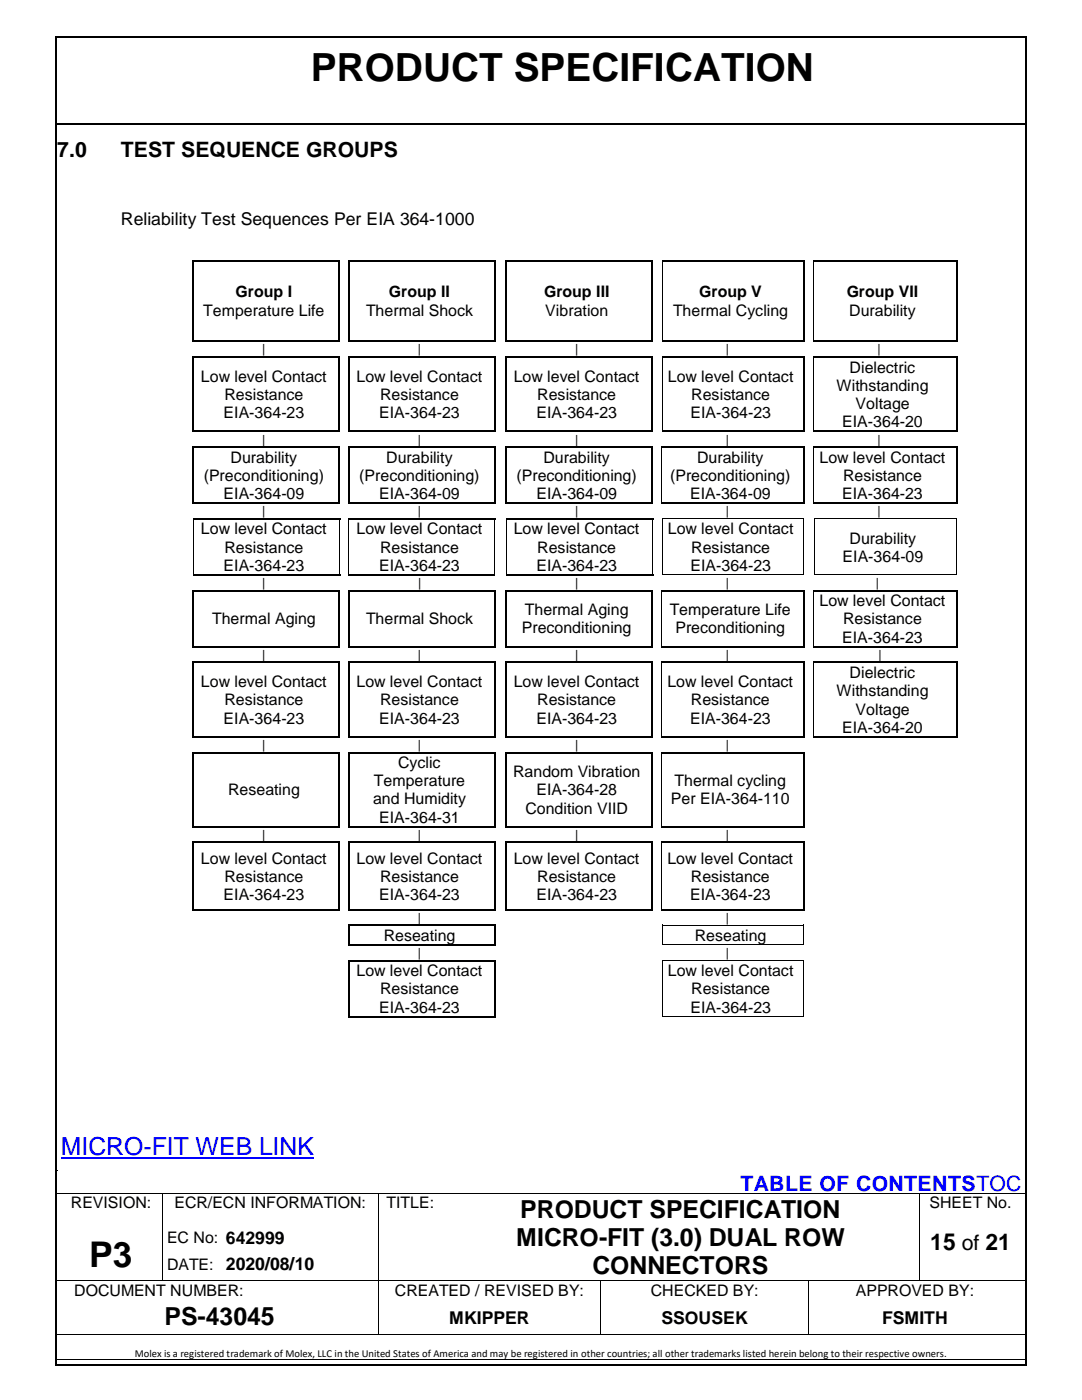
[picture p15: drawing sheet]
<svg xmlns="http://www.w3.org/2000/svg" width="216mm" height="279mm" viewBox="0 0 216 279" stroke-linecap="round" stroke-linejoin="round" font-family="sans-serif">
<defs><g id="words">
<text font-size="7.7" x="62" y="16.1">PRODUCT SPECIFICATION</text>
<text font-size="7.1" x="17.8" y="252.8">P3</text>
<text font-size="5" fill="#00f" x="12.1" y="230.4">MICRO-FIT WEB LINK</text>
<g font-size="5">
<text x="103.8" y="243">PRODUCT SPECIFICATION</text>
<text x="103" y="248.7">MICRO-FIT (3.0) DUAL ROW</text>
<text x="118.2" y="254.3">CONNECTORS</text>
<text x="32.8" y="264.4">PS-43045</text>
</g>
<text font-size="4.6" x="185.6" y="249.4">15 of 21</text>
<g font-size="4.2">
<text x="11.4" y="31.2">7.0</text>
<text x="24.1" y="31.2">TEST SEQUENCE GROUPS</text>
</g>
<text font-size="4.2" fill="#00f" x="147.7" y="237.7">TABLE OF CONTENTSTOC</text>
<g font-size="3.5">
<text x="24.1" y="44.9">Reliability Test Sequences Per EIA 364-1000</text>
<text x="89.6" y="264.2">MKIPPER</text>
<text x="132" y="264.2">SSOUSEK</text>
<text x="176" y="264.2">FSMITH</text>
</g>
<g font-size="3.2">
<text x="47" y="59.3">Group I</text>
<text x="77.6" y="59.3">Group II</text>
<text x="108.6" y="59.3">Group III</text>
<text x="139.5" y="59.3">Group V</text>
<text x="168.9" y="59.3">Group VII</text>
<text x="40.6" y="63">Temperature Life</text>
<text x="73" y="63">Thermal Shock</text>
<text x="108.8" y="63">Vibration</text>
<text x="134.3" y="63">Thermal Cycling</text>
<text x="169.5" y="63">Durability</text>
<text x="40.1" y="76.2">Low level Contact</text>
<text x="71.1" y="76.2">Low level Contact</text>
<text x="102.5" y="76.2">Low level Contact</text>
<text x="133.2" y="76.2">Low level Contact</text>
<text x="166.9" y="78">Withstanding</text>
<text x="169.5" y="74.3">Dielectric</text>
<text x="44.6" y="83.4">EIA-364-23</text>
<text x="44.8" y="79.8">Resistance</text>
<text x="75.7" y="83.4">EIA-364-23</text>
<text x="75.8" y="79.8">Resistance</text>
<text x="107" y="83.4">EIA-364-23</text>
<text x="107.2" y="79.8">Resistance</text>
<text x="137.8" y="83.4">EIA-364-23</text>
<text x="137.9" y="79.8">Resistance</text>
<text x="170.7" y="81.6">Voltage</text>
<text x="168.1" y="85.3">EIA-364-20</text>
<text x="40.6" y="96">(Preconditioning)</text>
<text x="46" y="92.3">Durability</text>
<text x="71.7" y="96">(Preconditioning)</text>
<text x="77.1" y="92.3">Durability</text>
<text x="103.1" y="96">(Preconditioning)</text>
<text x="108.4" y="92.3">Durability</text>
<text x="133.7" y="96">(Preconditioning)</text>
<text x="139.1" y="92.3">Durability</text>
<text x="163.5" y="92.3">Low level Contact</text>
<text x="168.2" y="96">Resistance</text>
<text x="44.6" y="99.6">EIA-364-09</text>
<text x="75.7" y="99.6">EIA-364-09</text>
<text x="107" y="99.6">EIA-364-09</text>
<text x="137.7" y="99.6">EIA-364-09</text>
<text x="168.1" y="99.6">EIA-364-23</text>
<text x="40.1" y="106.7">Low level Contact</text>
<text x="71.1" y="106.7">Low level Contact</text>
<text x="102.5" y="106.7">Low level Contact</text>
<text x="133.2" y="106.7">Low level Contact</text>
<text x="44.6" y="113.9">EIA-364-23</text>
<text x="44.8" y="110.3">Resistance</text>
<text x="75.7" y="113.9">EIA-364-23</text>
<text x="75.8" y="110.3">Resistance</text>
<text x="107" y="113.9">EIA-364-23</text>
<text x="107.2" y="110.3">Resistance</text>
<text x="137.8" y="113.9">EIA-364-23</text>
<text x="137.9" y="110.3">Resistance</text>
<text x="168.1" y="112.1">EIA-364-09</text>
<text x="169.5" y="108.5">Durability</text>
<text x="42.3" y="124.6">Thermal Aging</text>
<text x="73" y="124.6">Thermal Shock</text>
<text x="104.8" y="122.8">Thermal Aging</text>
<text x="133.6" y="122.8">Temperature Life</text>
<text x="163.5" y="121">Low level Contact</text>
<text x="168.2" y="124.6">Resistance</text>
<text x="104.1" y="126.4">Preconditioning</text>
<text x="134.8" y="126.4">Preconditioning</text>
<text x="168.1" y="128.2">EIA-364-23</text>
<text x="40.1" y="137.1">Low level Contact</text>
<text x="71.1" y="137.1">Low level Contact</text>
<text x="102.5" y="137.1">Low level Contact</text>
<text x="133.2" y="137.1">Low level Contact</text>
<text x="169.5" y="135.3">Dielectric</text>
<text x="44.8" y="140.8">Resistance</text>
<text x="75.8" y="140.8">Resistance</text>
<text x="107.2" y="140.8">Resistance</text>
<text x="137.9" y="140.8">Resistance</text>
<text x="166.9" y="138.9">Withstanding</text>
<text x="170.7" y="142.6">Voltage</text>
<text x="44.6" y="144.4">EIA-364-23</text>
<text x="75.7" y="144.4">EIA-364-23</text>
<text x="107" y="144.4">EIA-364-23</text>
<text x="137.7" y="144.4">EIA-364-23</text>
<text x="168.1" y="146.2">EIA-364-20</text>
<text x="79.4" y="153.3">Cyclic</text>
<text x="102.4" y="155.1">Random Vibration</text>
<text x="45.5" y="158.7">Reseating</text>
<text x="74.4" y="160.6">and Humidity</text>
<text x="74.6" y="156.9">Temperature</text>
<text x="107" y="158.7">EIA-364-28</text>
<text x="133.9" y="160.6">Per EIA-364-110</text>
<text x="134.6" y="156.9">Thermal cycling</text>
<text x="75.7" y="164.2">EIA-364-31</text>
<text x="104.8" y="162.4">Condition VIID</text>
<text x="40.1" y="172.4">Low level Contact</text>
<text x="71.1" y="172.4">Low level Contact</text>
<text x="102.5" y="172.4">Low level Contact</text>
<text x="133.2" y="172.4">Low level Contact</text>
<text x="44.6" y="179.6">EIA-364-23</text>
<text x="44.8" y="176">Resistance</text>
<text x="75.7" y="179.6">EIA-364-23</text>
<text x="75.8" y="176">Resistance</text>
<text x="107" y="179.6">EIA-364-23</text>
<text x="107.2" y="176">Resistance</text>
<text x="137.7" y="179.6">EIA-364-23</text>
<text x="137.9" y="176">Resistance</text>
<text x="76.6" y="187.8">Reseating</text>
<text x="138.6" y="187.8">Reseating</text>
<text x="71.1" y="194.8">Low level Contact</text>
<text x="133.2" y="194.8">Low level Contact</text>
<text x="75.7" y="202.1">EIA-364-23</text>
<text x="75.8" y="198.4">Resistance</text>
<text x="137.8" y="202.1">EIA-364-23</text>
<text x="137.9" y="198.4">Resistance</text>
<text x="14.1" y="241.2">REVISION:</text>
<text x="34.8" y="241.2">ECR/ECN INFORMATION:</text>
<text x="77.1" y="241.2">TITLE:</text>
<text x="185.5" y="241.2">SHEET No.</text>
<text x="33.3" y="248.1">EC No: 642999</text>
<text x="33.3" y="253.4">DATE: 2020/08/10</text>
<text x="14.8" y="258.6">DOCUMENT NUMBER:</text>
<text x="78.8" y="258.6">CREATED / REVISED BY:</text>
<text x="129.9" y="258.6">CHECKED BY:</text>
<text x="170.8" y="258.6">APPROVED BY:</text>
</g>
<g font-size="2.5">
<text x="52.3" y="70.5">|</text>
<text x="83.4" y="70.5">|</text>
<text x="114.7" y="70.5">|</text>
<text x="144.8" y="70.5">|</text>
<text x="175.1" y="70.5">|</text>
<text x="52.3" y="88.5">|</text>
<text x="83.4" y="88.5">|</text>
<text x="114.7" y="88.5">|</text>
<text x="144.8" y="88.5">|</text>
<text x="175.1" y="88.5">|</text>
<text x="52.3" y="102.8">|</text>
<text x="83.4" y="102.8">|</text>
<text x="114.7" y="102.8">|</text>
<text x="144.8" y="102.8">|</text>
<text x="175.1" y="102.8">|</text>
<text x="52.3" y="117.2">|</text>
<text x="83.4" y="117.2">|</text>
<text x="114.7" y="117.2">|</text>
<text x="144.8" y="117.2">|</text>
<text x="174.8" y="117.2">|</text>
<text x="52.3" y="131.5">|</text>
<text x="83.4" y="131.5">|</text>
<text x="114.7" y="131.5">|</text>
<text x="144.8" y="131.5">|</text>
<text x="175.3" y="131.5">|</text>
<text x="52.3" y="149.5">|</text>
<text x="83.4" y="149.5">|</text>
<text x="114.7" y="149.5">|</text>
<text x="144.8" y="149.5">|</text>
<text x="52.3" y="167.5">|</text>
<text x="83.4" y="167.5">|</text>
<text x="114.7" y="167.5">|</text>
<text x="144.8" y="167.5">|</text>
<text x="83.4" y="184">|</text>
<text x="144.8" y="184">|</text>
<text x="83.4" y="191">|</text>
<text x="144.8" y="191">|</text>
</g>
<text font-size="2.1" x="26.9" y="270.8">Molex is a registered trademark of Molex, LLC in the United States of America and may be registered in other countries; all other trademarks listed herein belong to their respective owners.</text>
</g></defs>
<g fill="#000">
<path d="M11.1 7.3h.3v.3h-.3z" fill-rule="evenodd"/>
<path d="M11.1 7.3h.3v.3h-.3z" fill-rule="evenodd"/>
<path d="M204.5 7.3h.3v.3h-.3z" fill-rule="evenodd"/>
<path d="M204.5 7.3h.3v.3h-.3z" fill-rule="evenodd"/>
<path d="M11.4 24.6h.4v.3h-.4z" fill-rule="evenodd"/>
<path d="M11.4 24.6h.4v.3h-.4z" fill-rule="evenodd"/>
<path d="M203 24.6h.3v.3h-.3z" fill-rule="evenodd"/>
<path d="M203 24.6h.3v.3h-.3z" fill-rule="evenodd"/>
<path d="M38.4 51.9h.3v.2h-.3z" fill-rule="evenodd"/>
<path d="M38.4 51.9h.3v.2h-.3z" fill-rule="evenodd"/>
<path d="M67.6 51.9h.3v.2h-.3z" fill-rule="evenodd"/>
<path d="M67.6 51.9h.3v.2h-.3z" fill-rule="evenodd"/>
<path d="M69.5 51.9h.2v.2h-.2z" fill-rule="evenodd"/>
<path d="M69.5 51.9h.2v.2h-.2z" fill-rule="evenodd"/>
<path d="M98.6 51.9h.3v.2h-.3z" fill-rule="evenodd"/>
<path d="M98.6 51.9h.3v.2h-.3z" fill-rule="evenodd"/>
<path d="M100.9 51.9h.2v.2h-.2z" fill-rule="evenodd"/>
<path d="M100.9 51.9h.2v.2h-.2z" fill-rule="evenodd"/>
<path d="M130 51.9h.3v.2h-.3z" fill-rule="evenodd"/>
<path d="M130 51.9h.3v.2h-.3z" fill-rule="evenodd"/>
<path d="M160.2 51.9h.3v.2h-.3z" fill-rule="evenodd"/>
<path d="M160.2 51.9h.3v.2h-.3z" fill-rule="evenodd"/>
<path d="M190.7 51.9h.3v.2h-.3z" fill-rule="evenodd"/>
<path d="M190.7 51.9h.3v.2h-.3z" fill-rule="evenodd"/>
<path d="M38.4 68h.3v.2h-.3z" fill-rule="evenodd"/>
<path d="M38.4 68h.3v.2h-.3z" fill-rule="evenodd"/>
<path d="M38.4 71.1h.3v.3h-.3z" fill-rule="evenodd"/>
<path d="M38.4 71.1h.3v.3h-.3z" fill-rule="evenodd"/>
<path d="M38.7 68h.3v.2h-.3z" fill-rule="evenodd"/>
<path d="M38.7 71.1h.3v.3h-.3z" fill-rule="evenodd"/>
<path d="M67.6 68h.3v.2h-.3z" fill-rule="evenodd"/>
<path d="M67.6 68h.3v.2h-.3z" fill-rule="evenodd"/>
<path d="M67.6 71.1h.3v.3h-.3z" fill-rule="evenodd"/>
<path d="M67.6 71.1h.3v.3h-.3z" fill-rule="evenodd"/>
<path d="M69.5 68h.2v.2h-.2z" fill-rule="evenodd"/>
<path d="M69.5 68h.2v.2h-.2z" fill-rule="evenodd"/>
<path d="M69.5 71.1h.2v.3h-.2z" fill-rule="evenodd"/>
<path d="M69.5 71.1h.2v.3h-.2z" fill-rule="evenodd"/>
<path d="M69.7 68h.3v.2h-.3z" fill-rule="evenodd"/>
<path d="M69.7 71.1h.3v.3h-.3z" fill-rule="evenodd"/>
<path d="M98.6 68h.3v.2h-.3z" fill-rule="evenodd"/>
<path d="M98.6 68h.3v.2h-.3z" fill-rule="evenodd"/>
<path d="M98.6 71.1h.3v.3h-.3z" fill-rule="evenodd"/>
<path d="M98.6 71.1h.3v.3h-.3z" fill-rule="evenodd"/>
<path d="M100.9 68h.2v.2h-.2z" fill-rule="evenodd"/>
<path d="M100.9 68h.2v.2h-.2z" fill-rule="evenodd"/>
<path d="M100.9 71.1h.2v.3h-.2z" fill-rule="evenodd"/>
<path d="M100.9 71.1h.2v.3h-.2z" fill-rule="evenodd"/>
<path d="M101.1 68h.3v.2h-.3z" fill-rule="evenodd"/>
<path d="M101.1 71.1h.3v.3h-.3z" fill-rule="evenodd"/>
<path d="M130 68h.3v.2h-.3z" fill-rule="evenodd"/>
<path d="M130 68h.3v.2h-.3z" fill-rule="evenodd"/>
<path d="M130 71.1h.3v.3h-.3z" fill-rule="evenodd"/>
<path d="M130 71.1h.3v.3h-.3z" fill-rule="evenodd"/>
<path d="M160.2 68h.3v.2h-.3z" fill-rule="evenodd"/>
<path d="M160.2 68h.3v.2h-.3z" fill-rule="evenodd"/>
<path d="M160.2 71.1h.3v.3h-.3z" fill-rule="evenodd"/>
<path d="M160.2 71.1h.3v.3h-.3z" fill-rule="evenodd"/>
<path d="M190.7 68h.3v.2h-.3z" fill-rule="evenodd"/>
<path d="M190.7 68h.3v.2h-.3z" fill-rule="evenodd"/>
<path d="M190.7 71.1h.3v.3h-.3z" fill-rule="evenodd"/>
<path d="M190.7 71.1h.3v.3h-.3z" fill-rule="evenodd"/>
<path d="M38.4 86h.3v.2h-.3z" fill-rule="evenodd"/>
<path d="M38.4 86h.3v.2h-.3z" fill-rule="evenodd"/>
<path d="M38.4 89.1h.3v.2h-.3z" fill-rule="evenodd"/>
<path d="M38.4 89.1h.3v.2h-.3z" fill-rule="evenodd"/>
<path d="M38.7 86h.3v.2h-.3z" fill-rule="evenodd"/>
<path d="M38.7 89.1h.3v.2h-.3z" fill-rule="evenodd"/>
<path d="M67.6 86h.3v.2h-.3z" fill-rule="evenodd"/>
<path d="M67.6 86h.3v.2h-.3z" fill-rule="evenodd"/>
<path d="M67.6 89.1h.3v.2h-.3z" fill-rule="evenodd"/>
<path d="M67.6 89.1h.3v.2h-.3z" fill-rule="evenodd"/>
<path d="M69.5 86h.2v.2h-.2z" fill-rule="evenodd"/>
<path d="M69.5 86h.2v.2h-.2z" fill-rule="evenodd"/>
<path d="M69.5 89.1h.2v.2h-.2z" fill-rule="evenodd"/>
<path d="M69.5 89.1h.2v.2h-.2z" fill-rule="evenodd"/>
<path d="M69.7 86h.3v.2h-.3z" fill-rule="evenodd"/>
<path d="M69.7 89.1h.3v.2h-.3z" fill-rule="evenodd"/>
<path d="M98.6 86h.3v.2h-.3z" fill-rule="evenodd"/>
<path d="M98.6 86h.3v.2h-.3z" fill-rule="evenodd"/>
<path d="M98.6 89.1h.3v.2h-.3z" fill-rule="evenodd"/>
<path d="M98.6 89.1h.3v.2h-.3z" fill-rule="evenodd"/>
<path d="M100.9 86h.2v.2h-.2z" fill-rule="evenodd"/>
<path d="M100.9 86h.2v.2h-.2z" fill-rule="evenodd"/>
<path d="M100.9 89.1h.2v.2h-.2z" fill-rule="evenodd"/>
<path d="M100.9 89.1h.2v.2h-.2z" fill-rule="evenodd"/>
<path d="M101.1 86h.3v.2h-.3z" fill-rule="evenodd"/>
<path d="M101.1 89.1h.3v.2h-.3z" fill-rule="evenodd"/>
<path d="M130 86h.3v.2h-.3z" fill-rule="evenodd"/>
<path d="M130 86h.3v.2h-.3z" fill-rule="evenodd"/>
<path d="M130 89.1h.3v.2h-.3z" fill-rule="evenodd"/>
<path d="M130 89.1h.3v.2h-.3z" fill-rule="evenodd"/>
<path d="M160.2 86h.3v.2h-.3z" fill-rule="evenodd"/>
<path d="M160.2 86h.3v.2h-.3z" fill-rule="evenodd"/>
<path d="M160.2 89.1h.3v.2h-.3z" fill-rule="evenodd"/>
<path d="M160.2 89.1h.3v.2h-.3z" fill-rule="evenodd"/>
<path d="M190.7 86h.3v.2h-.3z" fill-rule="evenodd"/>
<path d="M190.7 86h.3v.2h-.3z" fill-rule="evenodd"/>
<path d="M190.7 89.1h.3v.2h-.3z" fill-rule="evenodd"/>
<path d="M190.7 89.1h.3v.2h-.3z" fill-rule="evenodd"/>
<path d="M38.4 100.3h.3v.3h-.3z" fill-rule="evenodd"/>
<path d="M38.4 100.3h.3v.3h-.3z" fill-rule="evenodd"/>
<path d="M38.4 117.7h.3v.3h-.3z" fill-rule="evenodd"/>
<path d="M38.4 117.7h.3v.3h-.3z" fill-rule="evenodd"/>
<path d="M38.5 103.4h.2v.2h-.2z" fill-rule="evenodd"/>
<path d="M38.5 114.6h.2v.3h-.2z" fill-rule="evenodd"/>
<path d="M38.7 103.4h.2v.2h-.2z" fill-rule="evenodd"/>
<path d="M38.7 114.6h.2v.3h-.2z" fill-rule="evenodd"/>
<path d="M38.7 100.3h.3v.3h-.3z" fill-rule="evenodd"/>
<path d="M38.7 117.7h.3v.3h-.3z" fill-rule="evenodd"/>
<path d="M67.6 100.3h.3v.3h-.3z" fill-rule="evenodd"/>
<path d="M67.6 100.3h.3v.3h-.3z" fill-rule="evenodd"/>
<path d="M67.6 117.7h.3v.3h-.3z" fill-rule="evenodd"/>
<path d="M67.6 117.7h.3v.3h-.3z" fill-rule="evenodd"/>
<path d="M67.7 103.4h.2v.2h-.2z" fill-rule="evenodd"/>
<path d="M67.7 114.6h.2v.3h-.2z" fill-rule="evenodd"/>
<path d="M69.5 100.3h.2v.3h-.2z" fill-rule="evenodd"/>
<path d="M69.5 100.3h.2v.3h-.2z" fill-rule="evenodd"/>
<path d="M69.5 117.7h.2v.3h-.2z" fill-rule="evenodd"/>
<path d="M69.5 117.7h.2v.3h-.2z" fill-rule="evenodd"/>
<path d="M69.5 103.4h.2v.2h-.2z" fill-rule="evenodd"/>
<path d="M69.5 114.6h.2v.3h-.2z" fill-rule="evenodd"/>
<path d="M69.7 103.4h.3v.2h-.3z" fill-rule="evenodd"/>
<path d="M69.7 114.6h.3v.3h-.3z" fill-rule="evenodd"/>
<path d="M69.7 100.3h.3v.3h-.3z" fill-rule="evenodd"/>
<path d="M69.7 117.7h.3v.3h-.3z" fill-rule="evenodd"/>
<path d="M98.6 100.3h.3v.3h-.3z" fill-rule="evenodd"/>
<path d="M98.6 100.3h.3v.3h-.3z" fill-rule="evenodd"/>
<path d="M98.6 117.7h.3v.3h-.3z" fill-rule="evenodd"/>
<path d="M98.6 117.7h.3v.3h-.3z" fill-rule="evenodd"/>
<path d="M98.7 103.4h.2v.2h-.2z" fill-rule="evenodd"/>
<path d="M98.7 114.6h.1v.3h-.1z" fill-rule="evenodd"/>
<path d="M100.9 100.3h.2v.3h-.2z" fill-rule="evenodd"/>
<path d="M100.9 100.3h.2v.3h-.2z" fill-rule="evenodd"/>
<path d="M100.9 117.7h.2v.3h-.2z" fill-rule="evenodd"/>
<path d="M100.9 117.7h.2v.3h-.2z" fill-rule="evenodd"/>
<path d="M100.9 103.4h.2v.2h-.2z" fill-rule="evenodd"/>
<path d="M100.9 114.6h.2v.3h-.2z" fill-rule="evenodd"/>
<path d="M101.1 103.4h.2v.2h-.2z" fill-rule="evenodd"/>
<path d="M101.1 114.6h.2v.3h-.2z" fill-rule="evenodd"/>
<path d="M101.1 100.3h.3v.3h-.3z" fill-rule="evenodd"/>
<path d="M101.1 117.7h.3v.3h-.3z" fill-rule="evenodd"/>
<path d="M130 100.3h.3v.3h-.3z" fill-rule="evenodd"/>
<path d="M130 100.3h.3v.3h-.3z" fill-rule="evenodd"/>
<path d="M130 117.7h.3v.3h-.3z" fill-rule="evenodd"/>
<path d="M130 117.7h.3v.3h-.3z" fill-rule="evenodd"/>
<path d="M130.1 103.4h.2v.2h-.2z" fill-rule="evenodd"/>
<path d="M130.1 114.6h.2v.3h-.2z" fill-rule="evenodd"/>
<path d="M132.1 103.4h.2v.2h-.2z" fill-rule="evenodd"/>
<path d="M132.1 103.4h.2v.2h-.2z" fill-rule="evenodd"/>
<path d="M132.1 114.6h.2v.2h-.2z" fill-rule="evenodd"/>
<path d="M132.1 114.6h.2v.2h-.2z" fill-rule="evenodd"/>
<path d="M160.2 100.3h.3v.3h-.3z" fill-rule="evenodd"/>
<path d="M160.2 100.3h.3v.3h-.3z" fill-rule="evenodd"/>
<path d="M160.2 117.7h.3v.3h-.3z" fill-rule="evenodd"/>
<path d="M160.2 117.7h.3v.3h-.3z" fill-rule="evenodd"/>
<path d="M160.3 103.4h.1v.2h-.1z" fill-rule="evenodd"/>
<path d="M160.3 103.4h.1v.2h-.1z" fill-rule="evenodd"/>
<path d="M160.3 114.6h.1v.2h-.1z" fill-rule="evenodd"/>
<path d="M160.3 114.6h.1v.2h-.1z" fill-rule="evenodd"/>
<path d="M162.4 103.4h.2v.2h-.2z" fill-rule="evenodd"/>
<path d="M162.4 103.4h.2v.2h-.2z" fill-rule="evenodd"/>
<path d="M162.4 114.6h.2v.2h-.2z" fill-rule="evenodd"/>
<path d="M162.4 114.6h.2v.2h-.2z" fill-rule="evenodd"/>
<path d="M190.7 100.3h.3v.3h-.3z" fill-rule="evenodd"/>
<path d="M190.7 100.3h.3v.3h-.3z" fill-rule="evenodd"/>
<path d="M190.7 117.7h.3v.3h-.3z" fill-rule="evenodd"/>
<path d="M190.7 117.7h.3v.3h-.3z" fill-rule="evenodd"/>
<path d="M190.8 103.4h.2v.2h-.2z" fill-rule="evenodd"/>
<path d="M190.8 103.4h.2v.2h-.2z" fill-rule="evenodd"/>
<path d="M190.8 114.6h.2v.2h-.2z" fill-rule="evenodd"/>
<path d="M190.8 114.6h.2v.2h-.2z" fill-rule="evenodd"/>
<path d="M38.4 129h.3v.2h-.3z" fill-rule="evenodd"/>
<path d="M38.4 129h.3v.2h-.3z" fill-rule="evenodd"/>
<path d="M38.4 132.1h.3v.2h-.3z" fill-rule="evenodd"/>
<path d="M38.4 132.1h.3v.2h-.3z" fill-rule="evenodd"/>
<path d="M38.7 129h.3v.2h-.3z" fill-rule="evenodd"/>
<path d="M38.7 132.1h.3v.2h-.3z" fill-rule="evenodd"/>
<path d="M67.6 129h.3v.2h-.3z" fill-rule="evenodd"/>
<path d="M67.6 129h.3v.2h-.3z" fill-rule="evenodd"/>
<path d="M67.6 132.1h.3v.2h-.3z" fill-rule="evenodd"/>
<path d="M67.6 132.1h.3v.2h-.3z" fill-rule="evenodd"/>
<path d="M69.5 129h.2v.2h-.2z" fill-rule="evenodd"/>
<path d="M69.5 129h.2v.2h-.2z" fill-rule="evenodd"/>
<path d="M69.5 132.1h.2v.2h-.2z" fill-rule="evenodd"/>
<path d="M69.5 132.1h.2v.2h-.2z" fill-rule="evenodd"/>
<path d="M69.7 129h.3v.2h-.3z" fill-rule="evenodd"/>
<path d="M69.7 132.1h.3v.2h-.3z" fill-rule="evenodd"/>
<path d="M98.6 129h.3v.2h-.3z" fill-rule="evenodd"/>
<path d="M98.6 129h.3v.2h-.3z" fill-rule="evenodd"/>
<path d="M98.6 132.1h.3v.2h-.3z" fill-rule="evenodd"/>
<path d="M98.6 132.1h.3v.2h-.3z" fill-rule="evenodd"/>
<path d="M100.9 129h.2v.2h-.2z" fill-rule="evenodd"/>
<path d="M100.9 129h.2v.2h-.2z" fill-rule="evenodd"/>
<path d="M100.9 132.1h.2v.2h-.2z" fill-rule="evenodd"/>
<path d="M100.9 132.1h.2v.2h-.2z" fill-rule="evenodd"/>
<path d="M101.1 129h.3v.2h-.3z" fill-rule="evenodd"/>
<path d="M101.1 132.1h.3v.2h-.3z" fill-rule="evenodd"/>
<path d="M130 129h.3v.2h-.3z" fill-rule="evenodd"/>
<path d="M130 129h.3v.2h-.3z" fill-rule="evenodd"/>
<path d="M130 132.1h.3v.2h-.3z" fill-rule="evenodd"/>
<path d="M130 132.1h.3v.2h-.3z" fill-rule="evenodd"/>
<path d="M160.2 129h.3v.2h-.3z" fill-rule="evenodd"/>
<path d="M160.2 129h.3v.2h-.3z" fill-rule="evenodd"/>
<path d="M160.2 132.1h.3v.2h-.3z" fill-rule="evenodd"/>
<path d="M160.2 132.1h.3v.2h-.3z" fill-rule="evenodd"/>
<path d="M190.7 129h.3v.2h-.3z" fill-rule="evenodd"/>
<path d="M190.7 129h.3v.2h-.3z" fill-rule="evenodd"/>
<path d="M190.7 132.1h.3v.2h-.3z" fill-rule="evenodd"/>
<path d="M190.7 132.1h.3v.2h-.3z" fill-rule="evenodd"/>
<path d="M38.4 146.9h.3v.3h-.3z" fill-rule="evenodd"/>
<path d="M38.4 146.9h.3v.3h-.3z" fill-rule="evenodd"/>
<path d="M38.4 150.1h.3v.2h-.3z" fill-rule="evenodd"/>
<path d="M38.4 150.1h.3v.2h-.3z" fill-rule="evenodd"/>
<path d="M38.7 146.9h.3v.3h-.3z" fill-rule="evenodd"/>
<path d="M38.7 150.1h.3v.2h-.3z" fill-rule="evenodd"/>
<path d="M67.6 146.9h.3v.3h-.3z" fill-rule="evenodd"/>
<path d="M67.6 146.9h.3v.3h-.3z" fill-rule="evenodd"/>
<path d="M67.6 150.1h.3v.2h-.3z" fill-rule="evenodd"/>
<path d="M67.6 150.1h.3v.2h-.3z" fill-rule="evenodd"/>
<path d="M69.5 146.9h.2v.3h-.2z" fill-rule="evenodd"/>
<path d="M69.5 146.9h.2v.3h-.2z" fill-rule="evenodd"/>
<path d="M69.5 150.1h.2v.2h-.2z" fill-rule="evenodd"/>
<path d="M69.5 150.1h.2v.2h-.2z" fill-rule="evenodd"/>
<path d="M69.7 146.9h.3v.3h-.3z" fill-rule="evenodd"/>
<path d="M69.7 150.1h.3v.2h-.3z" fill-rule="evenodd"/>
<path d="M98.6 146.9h.3v.3h-.3z" fill-rule="evenodd"/>
<path d="M98.6 146.9h.3v.3h-.3z" fill-rule="evenodd"/>
<path d="M98.6 150.1h.3v.2h-.3z" fill-rule="evenodd"/>
<path d="M98.6 150.1h.3v.2h-.3z" fill-rule="evenodd"/>
<path d="M100.9 146.9h.2v.3h-.2z" fill-rule="evenodd"/>
<path d="M100.9 146.9h.2v.3h-.2z" fill-rule="evenodd"/>
<path d="M100.9 150.1h.2v.2h-.2z" fill-rule="evenodd"/>
<path d="M100.9 150.1h.2v.2h-.2z" fill-rule="evenodd"/>
<path d="M101.1 146.9h.3v.3h-.3z" fill-rule="evenodd"/>
<path d="M101.1 150.1h.3v.2h-.3z" fill-rule="evenodd"/>
<path d="M130 146.9h.3v.3h-.3z" fill-rule="evenodd"/>
<path d="M130 146.9h.3v.3h-.3z" fill-rule="evenodd"/>
<path d="M130 150.1h.3v.2h-.3z" fill-rule="evenodd"/>
<path d="M130 150.1h.3v.2h-.3z" fill-rule="evenodd"/>
<path d="M160.2 146.9h.3v.3h-.3z" fill-rule="evenodd"/>
<path d="M160.2 146.9h.3v.3h-.3z" fill-rule="evenodd"/>
<path d="M160.2 150.1h.3v.2h-.3z" fill-rule="evenodd"/>
<path d="M160.2 150.1h.3v.2h-.3z" fill-rule="evenodd"/>
<path d="M190.7 146.9h.3v.3h-.3z" fill-rule="evenodd"/>
<path d="M190.7 146.9h.3v.3h-.3z" fill-rule="evenodd"/>
<path d="M38.4 164.9h.3v.3h-.3z" fill-rule="evenodd"/>
<path d="M38.4 164.9h.3v.3h-.3z" fill-rule="evenodd"/>
<path d="M38.4 168h.3v.3h-.3z" fill-rule="evenodd"/>
<path d="M38.4 168h.3v.3h-.3z" fill-rule="evenodd"/>
<path d="M38.7 164.9h.3v.3h-.3z" fill-rule="evenodd"/>
<path d="M38.7 168h.3v.3h-.3z" fill-rule="evenodd"/>
<path d="M67.6 164.9h.3v.3h-.3z" fill-rule="evenodd"/>
<path d="M67.6 164.9h.3v.3h-.3z" fill-rule="evenodd"/>
<path d="M67.6 168h.3v.3h-.3z" fill-rule="evenodd"/>
<path d="M67.6 168h.3v.3h-.3z" fill-rule="evenodd"/>
<path d="M69.5 164.9h.2v.3h-.2z" fill-rule="evenodd"/>
<path d="M69.5 164.9h.2v.3h-.2z" fill-rule="evenodd"/>
<path d="M69.5 168h.2v.3h-.2z" fill-rule="evenodd"/>
<path d="M69.5 168h.2v.3h-.2z" fill-rule="evenodd"/>
<path d="M69.7 164.9h.3v.3h-.3z" fill-rule="evenodd"/>
<path d="M69.7 168h.3v.3h-.3z" fill-rule="evenodd"/>
<path d="M98.6 164.9h.3v.3h-.3z" fill-rule="evenodd"/>
<path d="M98.6 164.9h.3v.3h-.3z" fill-rule="evenodd"/>
<path d="M98.6 168h.3v.3h-.3z" fill-rule="evenodd"/>
<path d="M98.6 168h.3v.3h-.3z" fill-rule="evenodd"/>
<path d="M100.9 164.9h.2v.3h-.2z" fill-rule="evenodd"/>
<path d="M100.9 164.9h.2v.3h-.2z" fill-rule="evenodd"/>
<path d="M100.9 168h.2v.3h-.2z" fill-rule="evenodd"/>
<path d="M100.9 168h.2v.3h-.2z" fill-rule="evenodd"/>
<path d="M101.1 164.9h.3v.3h-.3z" fill-rule="evenodd"/>
<path d="M101.1 168h.3v.3h-.3z" fill-rule="evenodd"/>
<path d="M130 164.9h.3v.3h-.3z" fill-rule="evenodd"/>
<path d="M130 164.9h.3v.3h-.3z" fill-rule="evenodd"/>
<path d="M130 168h.3v.3h-.3z" fill-rule="evenodd"/>
<path d="M130 168h.3v.3h-.3z" fill-rule="evenodd"/>
<path d="M160.2 164.9h.3v.3h-.3z" fill-rule="evenodd"/>
<path d="M160.2 164.9h.3v.3h-.3z" fill-rule="evenodd"/>
<path d="M160.2 168h.3v.3h-.3z" fill-rule="evenodd"/>
<path d="M160.2 168h.3v.3h-.3z" fill-rule="evenodd"/>
<path d="M38.4 181.5h.3v.2h-.3z" fill-rule="evenodd"/>
<path d="M38.4 181.5h.3v.2h-.3z" fill-rule="evenodd"/>
<path d="M38.7 181.5h.3v.2h-.3z" fill-rule="evenodd"/>
<path d="M67.6 181.5h.3v.2h-.3z" fill-rule="evenodd"/>
<path d="M67.6 181.5h.3v.2h-.3z" fill-rule="evenodd"/>
<path d="M69.5 181.5h.2v.2h-.2z" fill-rule="evenodd"/>
<path d="M69.5 181.5h.2v.2h-.2z" fill-rule="evenodd"/>
<path d="M69.5 184.6h.2v.2h-.2z" fill-rule="evenodd"/>
<path d="M69.5 184.6h.2v.2h-.2z" fill-rule="evenodd"/>
<path d="M69.5 188.5h.2v.2h-.2z" fill-rule="evenodd"/>
<path d="M69.5 188.5h.2v.2h-.2z" fill-rule="evenodd"/>
<path d="M69.5 191.6h.2v.2h-.2z" fill-rule="evenodd"/>
<path d="M69.5 191.6h.2v.2h-.2z" fill-rule="evenodd"/>
<path d="M69.7 181.5h.3v.2h-.3z" fill-rule="evenodd"/>
<path d="M69.7 184.6h.3v.2h-.3z" fill-rule="evenodd"/>
<path d="M69.7 188.5h.3v.2h-.3z" fill-rule="evenodd"/>
<path d="M69.7 191.6h.3v.2h-.3z" fill-rule="evenodd"/>
<path d="M98.6 181.5h.3v.2h-.3z" fill-rule="evenodd"/>
<path d="M98.6 181.5h.3v.2h-.3z" fill-rule="evenodd"/>
<path d="M98.6 184.6h.3v.2h-.3z" fill-rule="evenodd"/>
<path d="M98.6 184.6h.3v.2h-.3z" fill-rule="evenodd"/>
<path d="M98.6 188.5h.3v.2h-.3z" fill-rule="evenodd"/>
<path d="M98.6 188.5h.3v.2h-.3z" fill-rule="evenodd"/>
<path d="M98.6 191.6h.3v.2h-.3z" fill-rule="evenodd"/>
<path d="M98.6 191.6h.3v.2h-.3z" fill-rule="evenodd"/>
<path d="M100.9 181.5h.2v.2h-.2z" fill-rule="evenodd"/>
<path d="M100.9 181.5h.2v.2h-.2z" fill-rule="evenodd"/>
<path d="M101.1 181.5h.3v.2h-.3z" fill-rule="evenodd"/>
<path d="M130 181.5h.3v.2h-.3z" fill-rule="evenodd"/>
<path d="M130 181.5h.3v.2h-.3z" fill-rule="evenodd"/>
<path d="M132.1 184.6h.2v.2h-.2z" fill-rule="evenodd"/>
<path d="M132.1 184.6h.2v.1h-.2z" fill-rule="evenodd"/>
<path d="M132.1 188.5h.2v.1h-.2z" fill-rule="evenodd"/>
<path d="M132.1 188.5h.2v.1h-.2z" fill-rule="evenodd"/>
<path d="M132.1 191.6h.2v.2h-.2z" fill-rule="evenodd"/>
<path d="M132.1 191.6h.2v.2h-.2z" fill-rule="evenodd"/>
<path d="M160.2 181.5h.3v.2h-.3z" fill-rule="evenodd"/>
<path d="M160.2 181.5h.3v.2h-.3z" fill-rule="evenodd"/>
<path d="M160.3 184.6h.1v.2h-.1z" fill-rule="evenodd"/>
<path d="M160.3 184.6h.1v.1h-.1z" fill-rule="evenodd"/>
<path d="M160.3 188.5h.1v.1h-.1z" fill-rule="evenodd"/>
<path d="M160.3 188.5h.1v.1h-.1z" fill-rule="evenodd"/>
<path d="M160.3 191.6h.1v.2h-.1z" fill-rule="evenodd"/>
<path d="M160.3 191.6h.1v.2h-.1z" fill-rule="evenodd"/>
<path d="M69.5 202.8h.2v.3h-.2z" fill-rule="evenodd"/>
<path d="M69.5 202.8h.2v.3h-.2z" fill-rule="evenodd"/>
<path d="M98.6 202.8h.3v.3h-.3z" fill-rule="evenodd"/>
<path d="M98.6 202.8h.3v.3h-.3z" fill-rule="evenodd"/>
<path d="M132.1 202.8h.2v.2h-.2z" fill-rule="evenodd"/>
<path d="M132.1 202.8h.2v.2h-.2z" fill-rule="evenodd"/>
<path d="M132.3 202.8h.2v.2h-.2z" fill-rule="evenodd"/>
<path d="M160.3 202.8h.1v.2h-.1z" fill-rule="evenodd"/>
<path d="M160.3 202.8h.1v.2h-.1z" fill-rule="evenodd"/>
<path d="M11.4 233.6h.2v.2h-.2z" fill-rule="evenodd"/>
<path d="M11.4 238h.2v.2h-.2z" fill-rule="evenodd"/>
<path d="M11.4 238h.2v.2h-.2z" fill-rule="evenodd"/>
<path d="M32.3 238h.1v.2h-.1z" fill-rule="evenodd"/>
<path d="M75.5 238h.1v.2h-.1z" fill-rule="evenodd"/>
<path d="M88.2 238h.2v.2h-.2z" fill-rule="evenodd"/>
<path d="M108 238h.1v.2h-.1z" fill-rule="evenodd"/>
<path d="M183.4 238h.2v.2h-.2z" fill-rule="evenodd"/>
<path d="M11.4 255.4h.2v.2h-.2z" fill-rule="evenodd"/>
<path d="M11.4 255.4h.2v.2h-.2z" fill-rule="evenodd"/>
<path d="M32.3 244.8h.1v.2h-.1z" fill-rule="evenodd"/>
<path d="M32.3 249h.1v.1h-.1z" fill-rule="evenodd"/>
<path d="M32.3 255.4h.1v.2h-.1z" fill-rule="evenodd"/>
<path d="M45.1 255.4h.2v.2h-.2z" fill-rule="evenodd"/>
<path d="M75.5 244.8h.1v.2h-.1z" fill-rule="evenodd"/>
<path d="M75.5 249h.1v.1h-.1z" fill-rule="evenodd"/>
<path d="M75.5 255.4h.1v.2h-.1z" fill-rule="evenodd"/>
<path d="M88.2 255.4h.2v.2h-.2z" fill-rule="evenodd"/>
<path d="M119.8 255.4h.2v.2h-.2z" fill-rule="evenodd"/>
<path d="M161.3 255.4h.2v.2h-.2z" fill-rule="evenodd"/>
<path d="M183.4 244.8h.2v.2h-.2z" fill-rule="evenodd"/>
<path d="M183.4 249h.2v.1h-.2z" fill-rule="evenodd"/>
<path d="M183.4 255.4h.2v.2h-.2z" fill-rule="evenodd"/>
<path d="M11.1 272.2h.3v.4h-.3z" fill-rule="evenodd"/>
<path d="M11.1 272.2h.3v.4h-.3z" fill-rule="evenodd"/>
<path d="M11.4 266.1h.2v.2h-.2z" fill-rule="evenodd"/>
<path d="M11.4 271.3h.2v.2h-.2z" fill-rule="evenodd"/>
<path d="M11.4 271.3h.2v.2h-.2z" fill-rule="evenodd"/>
<path d="M75.5 266.1h.1v.2h-.1z" fill-rule="evenodd"/>
<path d="M119.8 266.1h.2v.2h-.2z" fill-rule="evenodd"/>
<path d="M161.3 266.1h.2v.2h-.2z" fill-rule="evenodd"/>
<path d="M203.8 266.1h.2v.2h-.2z" fill-rule="evenodd"/>
<path d="M203.8 271.3h.2v.2h-.2z" fill-rule="evenodd"/>
<path d="M203.8 271.3h.2v.2h-.2z" fill-rule="evenodd"/>
<path d="M204 266.1h.2v.2h-.2z" fill-rule="evenodd"/>
<path d="M204.2 266.1h.3v.2h-.3z" fill-rule="evenodd"/>
<path d="M204.5 272.2h.3v.4h-.3z" fill-rule="evenodd"/>
<path d="M204.5 272.2h.3v.4h-.3z" fill-rule="evenodd"/>
</g>
<path d="M11.3 7.6v264.6M11.4 7.5h193.1M204.7 7.6v264.6M11.8 24.7h192.7M11.4 272.4h193.1" fill="none" stroke="#000" stroke-width=".34"/>
<path d="M12.1 231.1h50.5" fill="none" stroke="#00f" stroke-width=".38"/>
<g fill="none" stroke="#000" stroke-width=".2">
<path d="M132.2 52.1v15.9M162.3 52.1v15.9M132.2 71.4v14.6M162.3 71.4v14.6M132 89.3v11M162.3 89.3v11M38.6 103.6v11M67.7 103.6v11M69.6 103.6v11M98.7 103.6v11M101 103.6v11M130.2 103.6v11"/>
<path d="M132 118v11M132.2 103.6v11M132.3 103.5h28M132.3 114.7h28M160.4 103.6v11M162.3 118v11M162.5 103.6v11M162.6 103.5h28.2M162.6 114.7h28.2M190.9 103.6v11M132 132.3v14.6M162.3 132.3v14.6"/>
<path d="M132 150.3v14.6M132 168.3v13.2M132.2 184.8v3.7M132.2 191.8v11M132.3 184.6h28M132.3 188.5h28M132.3 191.7h28M160.4 184.8v3.7M160.4 191.8v11M132.5 202.9h27.8M11.6 238.1h20.7M32.4 238.2v6.6"/>
<path d="M32.4 238.1h43.1M75.5 238.2v6.6M75.6 238.1h12.6M88.4 238.1h19.6M108.1 238.1h75.3M183.5 238.2v6.6M183.6 238.1h20.9M11.6 255.5h20.7M32.4 245v4M32.4 249.1v6.3M32.4 255.5h12.7M45.3 255.5h30.2"/>
<path d="M75.5 245v4M75.5 249.1v6.3M75.5 255.6v10.5M75.6 255.5h12.6M88.4 255.5h31.4M119.9 255.6v10.5M120 255.5h41.3M161.4 255.6v10.5M161.5 255.5h21.9M183.5 245v4M183.5 249.1v6.3M183.6 255.5h20.9"/>
<path d="M11.6 266.2h63.9M11.6 271.4h192.9M75.6 266.2h44.2M120 266.2h41.3M161.5 266.2h42.3"/>
</g>
<g fill="none" stroke="#000" stroke-width=".25">
<path d="M38.6 52.1v15.9M38.7 52h28.9M67.7 52.1v15.9M69.6 52.1v15.9M69.7 52h28.9M98.7 52.1v15.9M101 52.1v15.9M101.1 52h28.9M130.2 52.1v15.9M132.1 52h28.1M160.4 52.1v15.9M162.2 52h28.5"/>
<path d="M190.9 52.1v15.9M38.6 71.4v14.6M39 68.1h28.6M39 71.3h28.6M67.7 71.4v14.6M69.6 71.4v14.6M70 68.1h28.6M70 71.3h28.6M98.7 71.4v14.6M101 71.4v14.6M101.4 68.1h28.6M101.4 71.3h28.6"/>
<path d="M130.2 71.4v14.6M132.1 68.1h28.1M132.1 71.3h28.1M160.4 71.4v14.6M162.2 68.1h28.5M162.2 71.3h28.5M190.9 71.4v14.6M38.6 89.3v11M39 86.1h28.6M39 89.2h28.6M67.7 89.3v11M69.6 89.3v11"/>
<path d="M70 86.1h28.6M70 89.2h28.6M98.7 89.3v11M101 89.3v11M101.4 86.1h28.6M101.4 89.2h28.6M130.2 89.3v11M131.9 89.2h28.3M132.1 86.1h28.1M160.4 89.3v11M162.2 86.1h28.5M162.2 89.2h28.5"/>
<path d="M190.9 89.3v11M38.6 118v11M38.9 103.5h28.8M38.9 114.7h28.8M39 100.4h28.6M39 117.9h28.6M67.7 118v11M69.6 118v11M70 103.5h28.7M70 114.7h28.7M70 100.4h28.6M70 117.9h28.6"/>
<path d="M98.7 118v11M101 118v11M101.3 103.5h28.8M101.3 114.7h28.8M101.4 100.4h28.6M101.4 117.9h28.6M130.2 118v11M131.9 100.4h28.3M131.9 117.9h28.3M160.4 118v11M162.2 100.4h28.5M162.2 117.9h28.5"/>
<path d="M190.9 118v11M38.6 132.3v14.6M39 129.1h28.6M39 132.2h28.6M67.7 132.3v14.6M69.6 132.3v14.6M70 129.1h28.6M70 132.2h28.6M98.7 132.3v14.6M101 132.3v14.6M101.4 129.1h28.6M101.4 132.2h28.6"/>
<path d="M130.2 132.3v14.6M131.9 129.1h28.3M131.9 132.2h28.3M160.4 132.3v14.6M162.2 129.1h28.5M162.2 132.2h28.5M190.9 132.3v14.6M38.6 150.3v14.6M39 147h28.6M39 150.2h28.6M67.7 150.3v14.6M69.6 150.3v14.6"/>
<path d="M70 147h28.6M70 150.2h28.6M98.7 150.3v14.6M101 150.3v14.6M101.4 147h28.6M101.4 150.2h28.6M130.2 150.3v14.6M131.9 147h28.3M131.9 150.2h28.3M160.4 150.3v14.6M162.2 147h28.5M38.6 168.3v13.2"/>
<path d="M39 165h28.6M39 168.1h28.6M67.7 168.3v13.2M69.6 168.3v13.2M70 165h28.6M70 168.1h28.6M98.7 168.3v13.2M101 168.3v13.2M101.4 165h28.6M101.4 168.1h28.6M130.2 168.3v13.2M131.9 165h28.3"/>
<path d="M131.9 168.1h28.3M160.4 168.3v13.2M39 181.6h28.6M69.6 184.8v3.7M69.6 191.8v11M70 181.6h28.6M70 184.7h28.6M70 188.6h28.6M70 191.7h28.6M98.7 184.8v3.7M98.7 191.8v11M101.4 181.6h28.6"/>
<path d="M131.9 181.6h28.3M69.7 202.9h28.9"/>
</g>
<use href="#words"/>
</svg>
